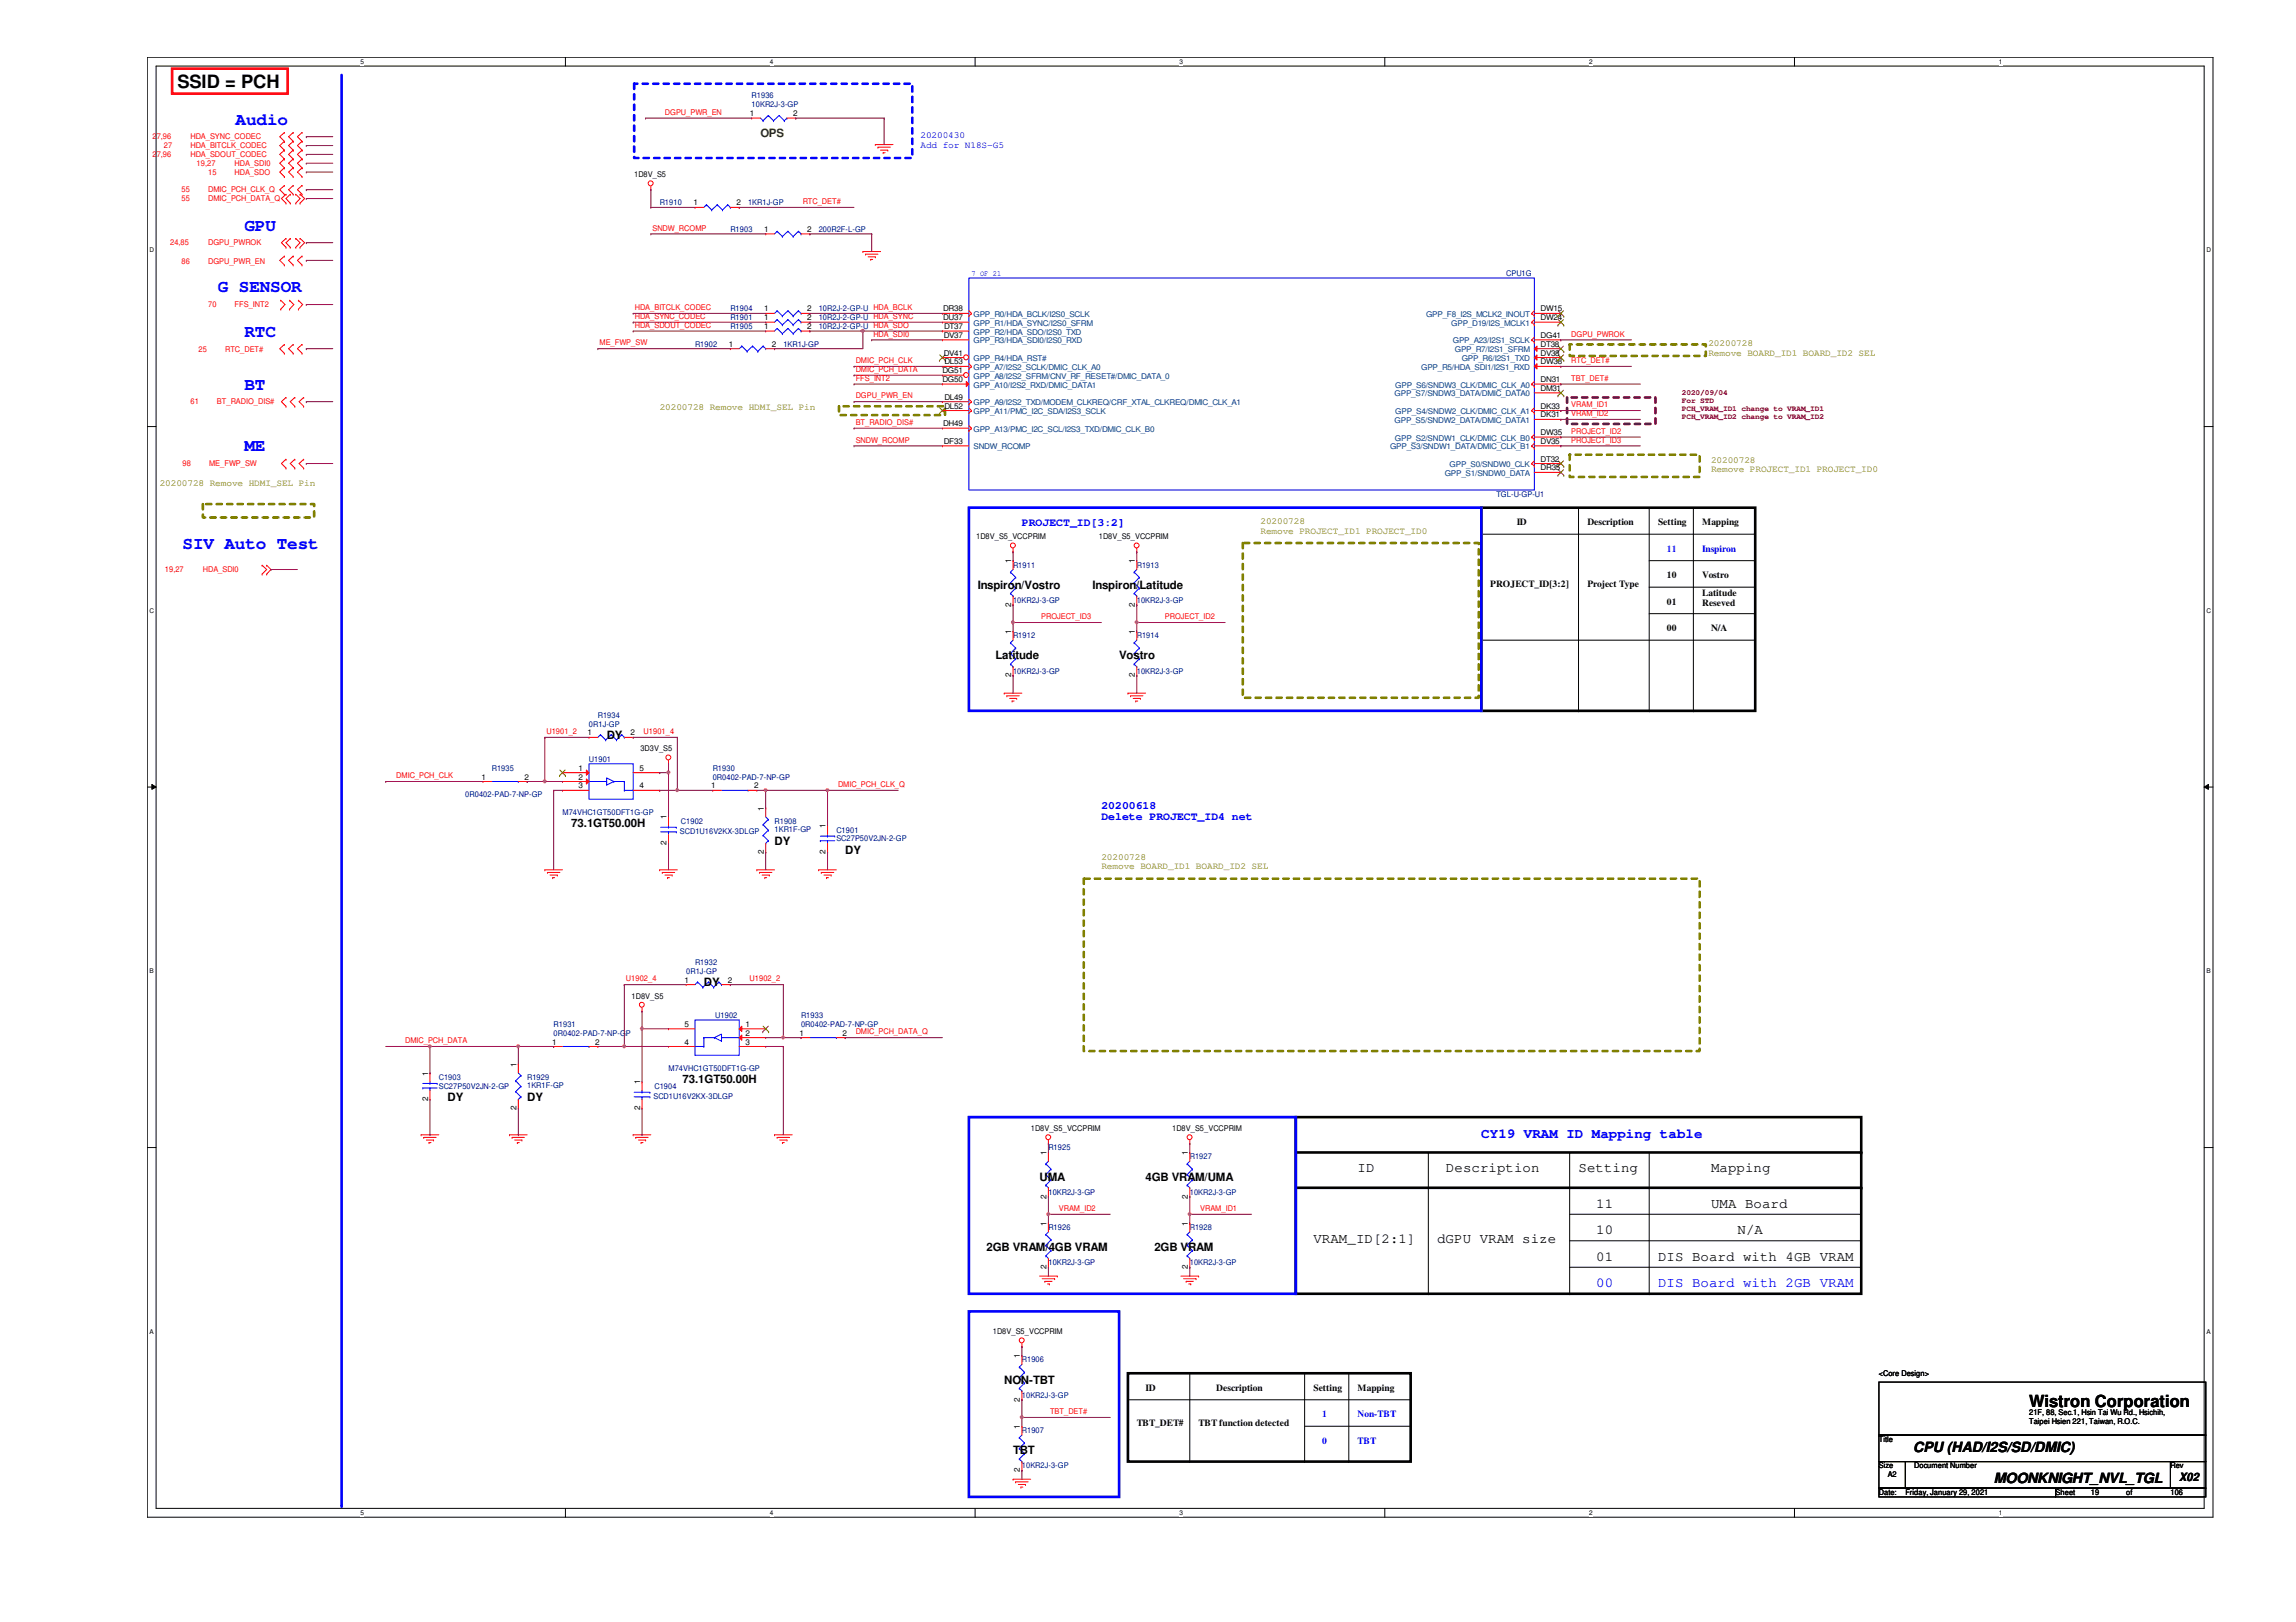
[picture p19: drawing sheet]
<svg xmlns="http://www.w3.org/2000/svg" width="297mm" height="210mm" viewBox="0 0 297 210" stroke-linecap="round" stroke-linejoin="round" font-family="sans-serif">
<defs><g id="words">
<text font-size="2.4" x="22.9" y="11.4">SSID = PCH</text>
<g font-size="2.3" fill="#00f">
<text x="30.5" y="16.1">Audio</text>
<text x="31.6" y="29.8">GPU</text>
<text x="28.2" y="37.8">G SENSOR</text>
<text x="31.6" y="43.6">RTC</text>
<text x="31.6" y="50.4">BT</text>
<text x="31.6" y="58.4">ME</text>
<text x="23.6" y="71">SIV Auto Test</text>
</g>
<text font-size="2.2" x="262.5" y="182">Wistron Corporation</text>
<g font-size="1.8" fill="#00f">
<text x="191.6" y="147.2">CY19 VRAM ID Mapping table</text>
<text x="206.5" y="166.6">00</text>
<text x="214.5" y="166.6">DIS Board with 2GB VRAM</text>
</g>
<g font-size="1.8">
<text x="175.6" y="151.7">ID</text>
<text x="187.1" y="151.7">Description</text>
<text x="204.2" y="151.7">Setting</text>
<text x="221.4" y="151.7">Mapping</text>
<text x="169.9" y="160.9">VRAM_ID[2:1]</text>
<text x="185.9" y="160.9">dGPU VRAM size</text>
<text x="206.5" y="156.3">11</text>
<text x="206.5" y="159.7">10</text>
<text x="221.4" y="156.3">UMA Board</text>
<text x="224.8" y="159.7">N/A</text>
<text x="206.5" y="163.2">01</text>
<text x="214.5" y="163.2">DIS Board with 4GB VRAM</text>
<text x="247.5" y="188">CPU (HAD/I2S/SD/DMIC)</text>
<text x="257.9" y="191.9">MOONKNIGHT_NVL_TGL</text>
</g>
<text font-size="1.5" fill="#008000" x="98.4" y="17.8">OPS</text>
<g font-size="1.5" fill="#00f">
<text x="132.2" y="68.1">PROJECT_ID[3:2]</text>
<text x="142.5" y="104.6">20200618</text>
<text x="142.5" y="106.1">Delete PROJECT_ID4 net</text>
</g>
<g font-size="1.5">
<text x="126.5" y="76.2">Inspiron/Vostro</text>
<text x="141.4" y="76.2">Inspiron/Latitude</text>
<text x="128.8" y="85.3">Latitude</text>
<text x="144.8" y="85.3">Vostro</text>
<text x="78.5" y="95.6">DY</text>
<text x="73.9" y="107.1">73.1GT50.00H</text>
<text x="100.2" y="109.3">DY</text>
<text x="109.3" y="110.5">DY</text>
<text x="91.1" y="127.6">DY</text>
<text x="57.9" y="142.5">DY</text>
<text x="68.2" y="142.5">DY</text>
<text x="88.3" y="140.2">73.1GT50.00H</text>
<text x="134.5" y="152.8">UMA</text>
<text x="148.2" y="152.8">4GB VRAM/UMA</text>
<text x="127.6" y="161.9">2GB VRAM/4GB VRAM</text>
<text x="149.4" y="161.9">2GB VRAM</text>
<text x="129.9" y="179.1">NON-TBT</text>
<text x="131.1" y="188.2">TBT</text>
<text x="281.9" y="191.6">X02</text>
</g>
<g font-size="1.2" fill="#00f">
<text x="119.1" y="17.9">20200430</text>
<text x="119.1" y="19.1">Add for N18S-G5</text>
<text x="215.6" y="71.4">11</text>
<text x="220.2" y="71.4">Inspiron</text>
<text x="171.1" y="183.4">1</text>
<text x="175.6" y="183.4">Non-TBT</text>
<text x="171.1" y="186.8">0</text>
<text x="175.6" y="186.8">TBT</text>
</g>
<g font-size="1.2" fill="#808000">
<text x="221" y="44.8">20200728</text>
<text x="221" y="46">Remove BOARD_ID1 BOARD_ID2 SEL</text>
<text x="85.3" y="53">20200728 Remove HDMI_SEL Pin</text>
<text x="221.4" y="59.9">20200728</text>
<text x="20.7" y="62.9">20200728 Remove HDMI_SEL Pin</text>
<text x="221.4" y="61.1">Remove PROJECT_ID1 PROJECT_ID0</text>
<text x="163.1" y="67.9">20200728</text>
<text x="163.1" y="69.1">Remove PROJECT_ID1 PROJECT_ID0</text>
<text x="142.5" y="111.3">20200728</text>
<text x="142.5" y="112.5">Remove BOARD_ID1 BOARD_ID2 SEL</text>
</g>
<g font-size="1.2">
<text x="196.2" y="67.9">ID</text>
<text x="205.4" y="67.9">Description</text>
<text x="214.5" y="67.9">Setting</text>
<text x="220.2" y="67.9">Mapping</text>
<text x="192.8" y="75.9">PROJECT_ID[3:2]</text>
<text x="205.4" y="75.9">Project Type</text>
<text x="215.6" y="74.8">10</text>
<text x="220.2" y="74.8">Vostro</text>
<text x="220.2" y="77.1">Latitude</text>
<text x="215.6" y="78.2">01</text>
<text x="215.6" y="81.7">00</text>
<text x="220.2" y="78.4">Reseved</text>
<text x="221.4" y="81.7">N/A</text>
<text x="148.2" y="180">ID</text>
<text x="157.4" y="180">Description</text>
<text x="169.9" y="180">Setting</text>
<text x="175.6" y="180">Mapping</text>
<text x="147.1" y="184.5">TBT_DET#</text>
<text x="155.1" y="184.5">TBT function detected</text>
</g>
<g font-size="1" fill="#f00">
<text x="86" y="14.9">DGPU_PWR_EN</text>
<text x="19.7" y="18">27,96</text>
<text x="19.7" y="20.3">27,96</text>
<text x="21.2" y="19.2">27</text>
<text x="24.6" y="18">HDA_SYNC_CODEC</text>
<text x="24.6" y="19.2">HDA_BITCLK_CODEC</text>
<text x="24.6" y="20.3">HDA_SDOUT_CODEC</text>
<text x="25.4" y="21.5">19,27</text>
<text x="26.9" y="22.6">15</text>
<text x="30.4" y="21.5">HDA_SDI0</text>
<text x="30.4" y="22.6">HDA_SDO</text>
<text x="23.5" y="24.9">55</text>
<text x="23.5" y="26">55</text>
<text x="26.9" y="24.9">DMIC_PCH_CLK_Q</text>
<text x="26.9" y="26">DMIC_PCH_DATA_Q</text>
<text x="84.4" y="29.8">SNDW_RCOMP</text>
<text x="103.8" y="26.4">RTC_DET#</text>
<text x="22" y="31.7">24,85</text>
<text x="23.5" y="34.1">86</text>
<text x="26.9" y="31.7">DGPU_PWROK</text>
<text x="26.9" y="34.1">DGPU_PWR_EN</text>
<text x="26.9" y="39.8">70</text>
<text x="30.4" y="39.8">FFS_INT2</text>
<text x="82.1" y="41.3">HDA_SYNC_CODEC</text>
<text x="82.1" y="40.1">HDA_BITCLK_CODEC</text>
<text x="25.7" y="45.6">25</text>
<text x="29.1" y="45.6">RTC_DET#</text>
<text x="77.6" y="44.7">ME_FWP_SW</text>
<text x="82.1" y="42.4">HDA_SDOUT_CODEC</text>
<text x="110.7" y="47">DMIC_PCH_CLK</text>
<text x="113" y="43.6">HDA_SDI0</text>
<text x="203.3" y="43.6">DGPU_PWROK</text>
<text x="203.3" y="47">RTC_DET#</text>
<text x="24.6" y="52.3">61</text>
<text x="28.1" y="52.3">BT_RADIO_DIS#</text>
<text x="110.7" y="48.1">DMIC_PCH_DATA</text>
<text x="110.7" y="51.6">DGPU_PWR_EN</text>
<text x="110.7" y="49.3">FFS_INT2</text>
<text x="203.3" y="52.7">VRAM_ID1</text>
<text x="203.3" y="53.8">VRAM_ID2</text>
<text x="203.3" y="49.3">TBT_DET#</text>
<text x="110.7" y="57.3">SNDW_RCOMP</text>
<text x="110.7" y="55">BT_RADIO_DIS#</text>
<text x="203.3" y="56.1">PROJECT_ID2</text>
<text x="203.3" y="57.3">PROJECT_ID3</text>
<text x="23.6" y="60.3">98</text>
<text x="27.1" y="60.3">ME_FWP_SW</text>
<text x="21.3" y="74">19,27</text>
<text x="26.2" y="74">HDA_SDI0</text>
<text x="134.7" y="80.1">PROJECT_ID3</text>
<text x="150.7" y="80.1">PROJECT_ID2</text>
<text x="70.7" y="95">U1901_2</text>
<text x="83.3" y="95">U1901_4</text>
<text x="51.3" y="100.7">DMIC_PCH_CLK</text>
<text x="108.4" y="101.9">DMIC_PCH_CLK_Q</text>
<text x="81" y="127">U1902_4</text>
<text x="97" y="127">U1902_2</text>
<text x="52.4" y="135">DMIC_PCH_DATA</text>
<text x="110.7" y="133.9">DMIC_PCH_DATA_Q</text>
<text x="137" y="156.7">VRAM_ID2</text>
<text x="155.3" y="156.7">VRAM_ID1</text>
<text x="135.8" y="183">TBT_DET#</text>
</g>
<g font-size="1">
<text x="97" y="15">1</text>
<text x="102.6" y="15">2</text>
<text x="82" y="22.9">1D8V_S5</text>
<text x="89.7" y="26.6">1</text>
<text x="95.3" y="26.6">2</text>
<text x="98.8" y="30">1</text>
<text x="104.4" y="30">2</text>
<text x="98.8" y="40.3">1</text>
<text x="98.8" y="41.4">1</text>
<text x="104.4" y="40.3">2</text>
<text x="104.4" y="41.4">2</text>
<text x="122" y="41.4">DU37</text>
<text x="122" y="40.3">DR38</text>
<text x="199.3" y="41.4">DW24</text>
<text x="199.3" y="40.3">DW15</text>
<text x="94.3" y="44.9">1</text>
<text x="98.8" y="42.6">1</text>
<text x="99.9" y="44.9">2</text>
<text x="104.4" y="42.6">2</text>
<text x="122.1" y="46">DV41</text>
<text x="122.1" y="43.7">DV37</text>
<text x="122.1" y="42.6">DT37</text>
<text x="122.2" y="47.2">DL53</text>
<text x="199.3" y="43.7">DG41</text>
<text x="199.3" y="47.2">DW38</text>
<text x="199.3" y="44.9">DT38</text>
<text x="199.3" y="46">DV38</text>
<text x="121.9" y="49.4">DG50</text>
<text x="121.9" y="48.3">DG51</text>
<text x="122.2" y="52.9">DL52</text>
<text x="122.2" y="51.7">DL49</text>
<text x="199.3" y="52.9">DK33</text>
<text x="199.3" y="50.6">DM31</text>
<text x="199.3" y="49.4">DN31</text>
<text x="122" y="55.2">DH49</text>
<text x="122.1" y="57.4">DF33</text>
<text x="199.3" y="54">DK31</text>
<text x="199.3" y="56.3">DW35</text>
<text x="199.3" y="59.7">DT32</text>
<text x="199.3" y="57.4">DV35</text>
<text x="199.3" y="60.9">DR35</text>
<text x="126.3" y="69.8">1D8V_S5_VCCPRIM</text>
<text x="142.2" y="69.8">1D8V_S5_VCCPRIM</text>
<text x="130.8" y="72.9" transform="rotate(-90 130.8 72.9)">1</text>
<text x="146.8" y="72.9" transform="rotate(-90 146.8 72.9)">1</text>
<text x="130.8" y="82" transform="rotate(-90 130.8 82)">1</text>
<text x="130.8" y="78.5" transform="rotate(-90 130.8 78.5)">2</text>
<text x="146.8" y="82" transform="rotate(-90 146.8 82)">1</text>
<text x="146.8" y="78.5" transform="rotate(-90 146.8 78.5)">2</text>
<text x="130.8" y="87.7" transform="rotate(-90 130.8 87.7)">2</text>
<text x="146.8" y="87.7" transform="rotate(-90 146.8 87.7)">2</text>
<text x="76" y="95.2">1</text>
<text x="81.6" y="95.2">2</text>
<text x="62.3" y="100.9">1</text>
<text x="67.9" y="100.9">2</text>
<text x="74.8" y="99.7">1</text>
<text x="74.8" y="100.9">2</text>
<text x="82.7" y="99.7">5</text>
<text x="82.8" y="97.2">3D3V_S5</text>
<text x="74.8" y="102">3</text>
<text x="82.7" y="102">4</text>
<text x="86.2" y="106" transform="rotate(-90 86.2 106)">1</text>
<text x="92" y="102">1</text>
<text x="97.6" y="102">2</text>
<text x="98.8" y="104.9" transform="rotate(-90 98.8 104.9)">1</text>
<text x="106.8" y="107.2" transform="rotate(-90 106.8 107.2)">1</text>
<text x="86.2" y="109.4" transform="rotate(-90 86.2 109.4)">2</text>
<text x="98.8" y="110.5" transform="rotate(-90 98.8 110.5)">2</text>
<text x="106.8" y="110.5" transform="rotate(-90 106.8 110.5)">2</text>
<text x="81.7" y="129.2">1D8V_S5</text>
<text x="88.6" y="127.2">1</text>
<text x="94.1" y="127.2">2</text>
<text x="71.4" y="135.2">1</text>
<text x="77" y="135.2">2</text>
<text x="88.6" y="132.9">5</text>
<text x="88.6" y="135.2">4</text>
<text x="96.4" y="132.9">1</text>
<text x="96.4" y="134">2</text>
<text x="96.4" y="135.2">3</text>
<text x="103.4" y="134">1</text>
<text x="109" y="134">2</text>
<text x="55.4" y="142.5" transform="rotate(-90 55.4 142.5)">2</text>
<text x="55.4" y="139.2" transform="rotate(-90 55.4 139.2)">1</text>
<text x="66.8" y="143.7" transform="rotate(-90 66.8 143.7)">2</text>
<text x="66.8" y="138" transform="rotate(-90 66.8 138)">1</text>
<text x="82.8" y="143.7" transform="rotate(-90 82.8 143.7)">2</text>
<text x="82.8" y="140.3" transform="rotate(-90 82.8 140.3)">1</text>
<text x="133.3" y="146.4">1D8V_S5_VCCPRIM</text>
<text x="135.4" y="149.5" transform="rotate(-90 135.4 149.5)">1</text>
<text x="151.6" y="146.4">1D8V_S5_VCCPRIM</text>
<text x="153.7" y="149.5" transform="rotate(-90 153.7 149.5)">1</text>
<text x="135.4" y="155.1" transform="rotate(-90 135.4 155.1)">2</text>
<text x="153.7" y="155.1" transform="rotate(-90 153.7 155.1)">2</text>
<text x="135.4" y="158.6" transform="rotate(-90 135.4 158.6)">1</text>
<text x="153.7" y="158.6" transform="rotate(-90 153.7 158.6)">1</text>
<text x="135.4" y="164.3" transform="rotate(-90 135.4 164.3)">2</text>
<text x="153.7" y="164.3" transform="rotate(-90 153.7 164.3)">2</text>
<text x="128.4" y="172.7">1D8V_S5_VCCPRIM</text>
<text x="132" y="175.8" transform="rotate(-90 132 175.8)">1</text>
<text x="243.1" y="178.1">&lt;Core Design&gt;</text>
<text x="132" y="184.9" transform="rotate(-90 132 184.9)">1</text>
<text x="132" y="181.4" transform="rotate(-90 132 181.4)">2</text>
<text x="262.5" y="183.2">21F, 88, Sec.1, Hsin Tai Wu Rd., Hsichih,</text>
<text x="262.5" y="184.2">Taipei Hsien 221, Taiwan, R.O.C.</text>
<text x="132" y="190.5" transform="rotate(-90 132 190.5)">2</text>
<text x="243.1" y="186.6">Title</text>
<text x="243.1" y="190">Size</text>
<text x="244.2" y="191.2">A2</text>
<text x="247.6" y="190">Document Number</text>
<text x="280.8" y="190">Rev</text>
<text x="243.1" y="193.5">Date:</text>
<text x="246.5" y="193.5">Friday, January 29, 2021</text>
<text x="265.9" y="193.5">Sheet</text>
<text x="270.5" y="193.5">19</text>
<text x="275.1" y="193.5">of</text>
<text x="280.8" y="193.5">106</text>
</g>
<g font-size="1" fill="#000080">
<text x="97.2" y="12.7">R1936</text>
<text x="97.2" y="13.9">10KR2J-3-GP</text>
<text x="85.3" y="26.6">R1910</text>
<text x="96.8" y="26.6">1KR1J-GP</text>
<text x="94.5" y="30">R1903</text>
<text x="105.9" y="30">200R2F-L-GP</text>
<text x="194.9" y="35.7">CPU1G</text>
<text x="94.5" y="40.3">R1904</text>
<text x="94.5" y="41.4">R1901</text>
<text x="105.9" y="40.3">10R2J-2-GP-U HDA_BCLK</text>
<text x="105.9" y="41.4">10R2J-2-GP-U HDA_SYNC</text>
<text x="89.9" y="44.9">R1902</text>
<text x="94.5" y="42.6">R1905</text>
<text x="101.3" y="44.9">1KR1J-GP</text>
<text x="105.9" y="42.6">10R2J-2-GP-U HDA_SDO</text>
<text x="193.6" y="64.3">TGL-U-GP-U1</text>
<text x="131.1" y="73.4">R1911</text>
<text x="147.1" y="73.4">R1913</text>
<text x="131.1" y="82.6">R1912</text>
<text x="131.1" y="78">10KR2J-3-GP</text>
<text x="147.1" y="82.6">R1914</text>
<text x="147.1" y="78">10KR2J-3-GP</text>
<text x="131.1" y="87.2">10KR2J-3-GP</text>
<text x="147.1" y="87.2">10KR2J-3-GP</text>
<text x="76.2" y="94">0R1J-GP</text>
<text x="77.3" y="92.9">R1934</text>
<text x="63.6" y="99.7">R1935</text>
<text x="76.2" y="98.6">U1901</text>
<text x="92.2" y="99.7">R1930</text>
<text x="92.2" y="100.9">0R0402-PAD-7-NP-GP</text>
<text x="60.2" y="103.2">0R0402-PAD-7-NP-GP</text>
<text x="72.8" y="105.5">M74VHC1GT50DFT1G-GP</text>
<text x="88" y="107.9">SCD1U16V2KX-3DLGP</text>
<text x="88.1" y="106.6">C1902</text>
<text x="100.2" y="106.6">R1908</text>
<text x="100.2" y="107.6">1KR1F-GP</text>
<text x="108.2" y="107.7">C1901</text>
<text x="108.2" y="108.9">SC27P50V2JN-2-GP</text>
<text x="89.9" y="124.9">R1932</text>
<text x="88.8" y="126">0R1J-GP</text>
<text x="92.5" y="131.7">U1902</text>
<text x="103.6" y="131.7">R1933</text>
<text x="71.6" y="132.9">R1931</text>
<text x="71.6" y="134">0R0402-PAD-7-NP-GP</text>
<text x="103.6" y="132.9">0R0402-PAD-7-NP-GP</text>
<text x="56.8" y="139.7">C1903</text>
<text x="56.8" y="140.9">SC27P50V2JN-2-GP</text>
<text x="68.2" y="139.7">R1929</text>
<text x="68.2" y="140.8">1KR1F-GP</text>
<text x="84.5" y="142.2">SCD1U16V2KX-3DLGP</text>
<text x="84.7" y="140.9">C1904</text>
<text x="86.5" y="138.6">M74VHC1GT50DFT1G-GP</text>
<text x="135.6" y="148.9">R1925</text>
<text x="135.6" y="154.6">10KR2J-3-GP</text>
<text x="153.9" y="150">R1927</text>
<text x="153.9" y="154.6">10KR2J-3-GP</text>
<text x="135.6" y="159.2">R1926</text>
<text x="153.9" y="159.2">R1928</text>
<text x="135.6" y="163.7">10KR2J-3-GP</text>
<text x="153.9" y="163.7">10KR2J-3-GP</text>
<text x="132.2" y="176.3">R1906</text>
<text x="132.2" y="185.5">R1907</text>
<text x="132.2" y="180.9">10KR2J-3-GP</text>
<text x="132.2" y="190">10KR2J-3-GP</text>
</g>
<text font-size="1" fill="#00f" x="125.7" y="35.7">7 OF 21</text>
<g font-size="1" fill="#004080">
<text x="125.9" y="41">GPP_R0/HDA_BCLK/I2S0_SCLK</text>
<text x="184.5" y="41">GPP_F8_I2S_MCLK2_INOUT</text>
<text x="125.9" y="42.2">GPP_R1/HDA_SYNC/I2S0_SFRM</text>
<text x="125.9" y="46.7">GPP_R4/HDA_RST#</text>
<text x="125.9" y="44.4">GPP_R3/HDA_SDI0/I2S0_RXD</text>
<text x="125.9" y="47.9">GPP_A7/I2S2_SCLK/DMIC_CLK_A0</text>
<text x="125.9" y="43.3">GPP_R2/HDA_SDO/I2S0_TXD</text>
<text x="183.9" y="47.9">GPP_R5/HDA_SDI1/I2S1_RXD</text>
<text x="187.7" y="42.2">GPP_D19/I2S_MCLK1</text>
<text x="188" y="44.4">GPP_A23/I2S1_SCLK</text>
<text x="188.2" y="45.6">GPP_R7/I2S1_SFRM</text>
<text x="189.1" y="46.7">GPP_R6/I2S1_TXD</text>
<text x="125.9" y="50.2">GPP_A10/I2S2_RXD/DMIC_DATA1</text>
<text x="125.9" y="53.6">GPP_A11/PMC_I2C_SDA/I2S3_SCLK</text>
<text x="125.9" y="49">GPP_A8/I2S2_SFRM/CNV_RF_RESET#/DMIC_DATA_0</text>
<text x="125.9" y="52.5">GPP_A9/I2S2_TXD/MODEM_CLKREQ/CRF_XTAL_CLKREQ/DMIC_CLK_A1</text>
<text x="180.4" y="51.3">GPP_S7/SNDW3_DATA/DMIC_DATA0</text>
<text x="180.5" y="53.6">GPP_S4/SNDW2_CLK/DMIC_CLK_A1</text>
<text x="180.5" y="50.2">GPP_S6/SNDW3_CLK/DMIC_CLK_A0</text>
<text x="125.9" y="58.2">SNDW_RCOMP</text>
<text x="125.9" y="55.9">GPP_A13/PMC_I2C_SCL/I2S3_TXD/DMIC_CLK_B0</text>
<text x="179.8" y="58.2">GPP_S3/SNDW1_DATA/DMIC_CLK_B1</text>
<text x="180.4" y="54.7">GPP_S5/SNDW2_DATA/DMIC_DATA1</text>
<text x="180.5" y="57">GPP_S2/SNDW1_CLK/DMIC_CLK_B0</text>
<text x="186.9" y="61.6">GPP_S1/SNDW0_DATA</text>
<text x="187.5" y="60.5">GPP_S0/SNDW0_CLK</text>
</g>
<g font-size="1" fill="#800000">
<text x="217.6" y="51.1">2020/09/04</text>
<text x="217.6" y="52.2">For STD</text>
<text x="217.6" y="53.2">PCH_VRAM_ID1 change to VRAM_ID1</text>
<text x="217.6" y="54.2">PCH_VRAM_ID2 change to VRAM_ID2</text>
</g>
<g font-size=".8">
<text x="46.7" y="8.3">5</text>
<text x="99.6" y="8.3">4</text>
<text x="152.6" y="8.3">3</text>
<text x="205.6" y="8.3">2</text>
<text x="258.6" y="8.3">1</text>
<text x="19.3" y="32.6">D</text>
<text x="285.5" y="32.6">D</text>
<text x="19.3" y="79.3">C</text>
<text x="285.5" y="79.3">C</text>
<text x="19.3" y="125.9">B</text>
<text x="285.5" y="125.9">B</text>
<text x="19.3" y="172.6">A</text>
<text x="285.5" y="172.6">A</text>
<text x="46.7" y="196.1">5</text>
<text x="99.6" y="196.1">4</text>
<text x="152.6" y="196.1">3</text>
<text x="205.6" y="196.1">2</text>
<text x="258.6" y="196.1">1</text>
</g>
</g></defs>
<path d="M19.1 7.4h267.2v188.9h-267.2zM20.2 8.6h265v186.6h-265z" fill="none" stroke="#000" stroke-width=".13"/>
<g fill="#fff">
<path d="M46.7 7.5h.4v1h-.4z"/>
<path d="M46.7 195.3h.4v1h-.4z"/>
</g>
<path d="M73.2 7.4v1.2M73.2 195.2v1.1" fill="none" stroke="#000" stroke-width=".13"/>
<g fill="#fff">
<path d="M99.6 7.5h.5v1h-.5z"/>
<path d="M99.6 195.3h.5v1h-.5z"/>
</g>
<path d="M126.2 7.4v1.2M126.2 195.2v1.1" fill="none" stroke="#000" stroke-width=".13"/>
<g fill="#fff">
<path d="M152.6 7.5h.5v1h-.5z"/>
<path d="M152.6 195.3h.5v1h-.5z"/>
</g>
<path d="M179.2 7.4v1.2M179.2 195.2v1.1" fill="none" stroke="#000" stroke-width=".13"/>
<g fill="#fff">
<path d="M205.6 7.5h.5v1h-.5z"/>
<path d="M205.6 195.3h.5v1h-.5z"/>
</g>
<path d="M232.2 7.4v1.2M232.2 195.2v1.1" fill="none" stroke="#000" stroke-width=".13"/>
<g fill="#fff">
<path d="M258.6 7.5h.5v1h-.5z"/>
<path d="M258.6 195.3h.5v1h-.5z"/>
<path d="M19.3 31.9h.6v.9h-.6z"/>
<path d="M285.5 31.9h.5v.9h-.5z"/>
<path d="M19.3 78.5h.6v1h-.6z"/>
<path d="M285.5 78.5h.5v1h-.5z"/>
</g>
<path d="M19.1 55.2h1.1M285.2 55.2h1.1" fill="none" stroke="#000" stroke-width=".13"/>
<g fill="#fff">
<path d="M19.3 125.2h.6v.9h-.6z"/>
<path d="M285.5 125.2h.5v.9h-.5z"/>
</g>
<path d="M19.1 101.9h1.1M19.6 101.5l.6 .4-.6 .2zM285.2 101.9l.5-.4v.6zM285.2 101.9h1.1" fill="none" stroke="#000" stroke-width=".13"/>
<path d="M19.6 101.5l.6 .4-.6 .2zM285.2 101.9l.5-.4v.6z" fill="#000"/>
<g fill="#fff">
<path d="M19.3 171.8h.6v1h-.6z"/>
<path d="M285.5 171.8h.5v1h-.5z"/>
</g>
<path d="M19.1 148.5h1.1M285.2 148.5h1.1" fill="none" stroke="#000" stroke-width=".13"/>
<path d="M44.2 9.7v185.2" fill="none" stroke="#00f" stroke-width=".34"/>
<circle cx="44.2" cy="194.9" r=".17" fill="#00f"/>
<g fill="none" stroke="#000" stroke-width=".13">
<path d="M191.6 69.1h35.5M204.2 65.7v26.3M213.4 65.7v26.3M213.4 72.6h13.7M213.4 76h13.7M213.4 79.4h13.7M219.1 65.7v26.3M227.1 69.1h.1M227.1 72.6h.1M227.1 76h.1M227.1 79.4h.1M191.6 82.8h35.5"/>
<path d="M204.2 92h.1M213.4 92h.1M219.1 92h.1M227.1 82.8h.1M184.8 149.1v18.3M203.1 157.1h37.7M203.1 149.1v18.3M213.4 149.1v18.3M240.8 157.1h.1M153.9 177.7v11.4M168.8 177.7v11.4M174.5 177.7v11.4"/>
<path d="M184.8 167.4h.1M203.1 167.4h.1M203.1 164h37.7M203.1 160.6h37.7M213.4 167.4h.1M240.8 164h.1M240.8 160.6h.1M243.1 178.9h42.3v6.8h-42.3zM145.9 181.1h36.6M153.9 189.1h.1M168.8 189.1h.1M168.8 184.6h13.7"/>
<path d="M174.5 189.1h.1M182.5 181.1h.1M182.5 184.6h.1M243.1 185.7h42.3v3.4h-42.3zM243.1 189.1h3.4v3.5h-3.4zM243.1 192.6h22.8v1.1h-22.8zM246.5 189.1h34.3v3.5h-34.3zM265.9 192.6h19.5v1.1h-19.5zM280.8 189.1h4.6v3.5h-4.6z"/>
</g>
<path d="M191.6 65.7h35.5v26.3h-35.5zM167.6 144.6h73.2v22.8h-73.2zM167.6 153.7h73.2M167.6 149.1h73.2M145.9 177.7h36.6v11.4h-36.6z" fill="none" stroke="#000" stroke-width=".34"/>
<path d="M125.3 65.7h66.3v26.3h-66.3zM125.3 144.6h42.3v22.8h-42.3zM125.3 169.7h19.5v24h-19.5z" fill="none" stroke="#00f" stroke-width=".34"/>
<g fill="#000">
<circle cx="240.8" cy="149.1" r=".17"/>
<circle cx="240.8" cy="153.7" r=".17"/>
</g>
<path d="M22.3 8.9h14.9v3.2h-14.9z" fill="none" stroke="#f00" stroke-width=".34"/>
<path d="M82 10.8h36v9.6h-36z" fill="none" stroke="#00f" stroke-width=".34" stroke-dasharray=".7 .7"/>
<path d="M108.5 52.6h13.8v1.1h-13.8zM203.1 58.8h16.8v2.9h-16.8zM203.1 44.6h17.6v1.5h-17.6zM26.2 65.2h14.4v1.8h-14.4zM160.8 70.3h30.5v20h-30.5zM140.2 113.7h79.7v22.3h-79.7z" fill="none" stroke="#808000" stroke-width=".34" stroke-dasharray=".7 .7"/>
<path d="M202.7 51.4h11.5v3.5h-11.5z" fill="none" stroke="#800000" stroke-width=".34" stroke-dasharray=".7 .7"/>
<g fill="none" stroke="#f00" stroke-width=".13">
<path d="M36.8 18.3h.1M36.8 17.1h.1M36.8 19.4h.1M36.8 17.1l-.6 .6 .6 .6M36.8 18.3l-.6 .5 .6 .6M36.8 19.4l-.6 .6 .6 .6M37.9 17.1h.1M37.9 18.3h.1M37.9 19.4h.1M37.9 17.1l-.6 .6 .6 .6M37.9 18.3l-.6 .5 .6 .6M37.9 19.4l-.6 .6 .6 .6"/>
<path d="M39.1 18.3h.1M39.1 17.1h.1M39.1 19.4h.1M39.1 18.3l-.6 .5 .6 .6M39.1 17.1l-.6 .6 .6 .6M39.1 19.4l-.6 .6 .6 .6M113.2 18.7h.1M113.2 18.7h2.3M113.6 19h.1M113.6 19h1.6M113.9 19.4h1M114.3 19.8h.1"/>
<path d="M114.3 19.8h.2M114.9 19.4h.1M36.3 38.9h.1M36.3 38.9l.6 .5-.6 .6M36.8 20.6h.1M36.8 21.7h.1M36.8 22.9h.1M36.8 25.1h.1M36.8 24h.1M36.8 34.3h.1M36.8 33.1h.1M36.8 20.6l-.6 .5 .6 .6"/>
<path d="M36.8 21.7l-.6 .6 .6 .6M36.8 24l-.6 .6 .6 .5M36.8 33.1l-.6 .6 .6 .6M37 32h.1M37 30.9h.1M37 26.3h.1M37 25.1h.1M37 30.9l-.6 .5 .6 .6M37 25.1l-.6 .6 .6 .6M37.5 38.9h.1M37.5 38.9l.5 .5-.5 .6M37.5 30.9h.1"/>
<path d="M37.5 32h.1M37.5 25.1h.1M37.5 26.3h.1M37.5 30.9l-.5 .5 .5 .6M37.5 25.1l-.5 .6 .5 .6M37.9 20.6h.1M37.9 21.7h.1M37.9 22.9h.1M37.9 24h.1M37.9 25.1h.1M37.9 33.1h.1M37.9 34.3h.1"/>
<path d="M37.9 20.6l-.6 .5 .6 .6M37.9 21.7l-.6 .6 .6 .6M37.9 24l-.6 .6 .6 .5M37.9 33.1l-.6 .6 .6 .6M38.3 32h.1M38.3 30.9h.1M38.3 26.3h.1M38.3 25.1h.1M38.3 30.9l.5 .5-.5 .6M38.3 25.1l.5 .6-.5 .6M38.6 38.9h.1M38.6 38.9l.6 .5-.6 .6"/>
<path d="M38.8 32h.1M38.8 30.9h.1M38.8 26.3h.1M38.8 25.1h.1M38.8 30.9l.6 .5-.6 .6M38.8 25.1l.6 .6-.6 .6M39.1 20.6h.1M39.1 21.7h.1M39.1 22.9h.1M39.1 25.1h.1M39.1 24h.1M39.1 34.3h.1"/>
<path d="M39.1 33.1h.1M39.1 20.6l-.6 .5 .6 .6M39.1 21.7l-.6 .6 .6 .6M39.1 24l-.6 .6 .6 .5M39.1 33.1l-.6 .6 .6 .6M84.2 24.6h.1M84.2 24.1v.5M111.6 32.6h.1M111.6 32.6h2.3M112 32.9h.1M112 32.9h1.6M112.3 33.2h.9"/>
<path d="M112.6 33.6h.1M112.6 33.6h.3M113.2 33.2h.1M36.3 40h.1M36.8 45.7h.1M36.8 44.6h.1M36.8 44.6l-.6 .5 .6 .6M37 52.6h.1M37 51.4h.1M37 59.4h.1M37 51.4l-.6 .6 .6 .6M37 59.4l-.6 .6 .6 .6"/>
<path d="M37.5 40h.1M37.9 44.6h.1M37.9 45.7h.1M37.9 44.6l-.6 .5 .6 .6M38.1 51.4h.1M38.1 52.6h.1M38.1 59.4h.1M38.1 51.4l-.6 .6 .6 .6M38.1 59.4l-.6 .6 .6 .6M38.6 40h.1M39.1 45.7h.1M39.1 44.6h.1"/>
<path d="M39.1 44.6l-.6 .5 .6 .6M39.3 52.6h.1M39.3 51.4h.1M39.3 59.4h.1M39.3 51.4l-.6 .6 .6 .6M39.3 59.4l-.6 .6 .6 .6M33.9 74.3h.1M33.9 73.2h.1M33.9 73.2l.6 .5-.6 .6M34.5 73.2h.1M34.5 74.3h.1M34.5 73.2l.6 .5-.6 .6"/>
<path d="M37 60.6h.1M38.1 60.6h.1M39.3 60.6h.1M131.1 71.4h.1M131.1 71v.4M147.1 71.4h.1M147.1 71v.4M86.5 98.8h.1M86.5 98.4v.4M129.9 89.7h.1M129.9 89.7h2.3M130.3 90h.1"/>
<path d="M130.3 90h1.6M130.6 90.4h.9M130.9 90.7h.1M130.9 90.7h.3M131.5 90.4h.1M145.9 89.7h.1M145.9 89.7h2.3M146.3 90h.1M146.3 90h1.6M146.6 90.4h.9M146.9 90.7h.1M146.9 90.7h.3"/>
<path d="M147.5 90.4h.1M70.5 112.6h.1M70.5 112.6h2.3M70.8 112.9h.1M70.8 112.9h1.6M71.2 113.2h.9M71.5 113.6h.1M71.5 113.6h.3M72.1 113.2h.1M85.3 112.6h.1M85.3 112.6h2.3M85.7 112.9h.1"/>
<path d="M85.7 112.9h1.6M86 113.2h1M86.4 113.6h.1M86.4 113.6h.2M87 113.2h.1M97.9 112.6h.1M97.9 112.6h2.3M98.3 112.9h.1M98.3 112.9h1.6M98.6 113.2h.9M98.9 113.6h.1M98.9 113.6h.3"/>
<path d="M99.5 113.2h.1M105.9 112.6h.1M105.9 112.6h2.3M106.3 112.9h.1M106.3 112.9h1.6M106.6 113.2h.9M106.9 113.6h.1M106.9 113.6h.3M107.5 113.2h.1M83.1 130.9h.1M83.1 130.4v.5M54.5 146.9h.1"/>
<path d="M54.5 146.9h2.3M54.8 147.2h.1M54.8 147.2h1.6M55.2 147.5h.9M55.5 147.9h.1M55.5 147.9h.3M56.1 147.5h.1M65.9 146.9h.1M65.9 146.9h2.3M66.3 147.2h.1M66.3 147.2h1.6M66.6 147.5h.9"/>
<path d="M66.9 147.9h.1M66.9 147.9h.3M67.5 147.5h.1M81.9 146.9h.1M81.9 146.9h2.3M82.3 147.2h.1M82.3 147.2h1.6M82.6 147.5h.9M82.9 147.9h.1M82.9 147.9h.3M83.5 147.5h.1M100.2 146.9h.1"/>
<path d="M100.2 146.9h2.3M100.5 147.2h.1M100.5 147.2h1.7M100.9 147.5h.9M101.2 147.9h.1M101.2 147.9h.3M101.8 147.5h.1M135.6 148h.1M135.6 147.5v.5M153.9 148h.1M153.9 147.5v.5M132.2 174.3h.1"/>
<path d="M132.2 173.8v.5M134.5 165.1h2.3M134.8 165.5h1.6M135.2 165.8h.1M135.2 165.8h.9M135.5 166.2h.3M135.8 166.2h.1M136.4 165.5h.1M136.8 165.1h.1M152.8 165.1h2.3M153.1 165.5h1.6M153.5 165.8h.1"/>
<path d="M153.5 165.8h.9M153.8 166.2h.3M154.1 166.2h.1M154.7 165.5h.1M155.1 165.1h.1M131.1 191.4h.1M131.1 191.4h2.3M131.4 191.8h.1M131.4 191.8h1.6M131.7 192.1h1M132.1 192.4h.1M132.1 192.4h.2"/>
<path d="M132.7 192.1h.1"/>
<circle cx="84.2" cy="23.7" r=".32"/>
<circle cx="131" cy="70.6" r=".32"/>
<circle cx="147" cy="70.6" r=".32"/>
<circle cx="86.5" cy="98" r=".32"/>
<circle cx="83" cy="130" r=".32"/>
<circle cx="135.6" cy="147.2" r=".32"/>
<circle cx="153.9" cy="147.2" r=".32"/>
<circle cx="132.2" cy="173.5" r=".32"/>
</g>
<path d="M76.2 98.8h5.7v4.6h-5.7zM76.2 101.1h2.3M78.5 101.1h.1M78.5 100.7l.9 .4-.9 .5zM79.4 101.1h.1M79.4 101.1h1.4M80.8 101.1h.1M80.8 102.3h.1M80.8 101.1v1.2M80.8 102.3h1.1" fill="none" stroke="#00f" stroke-width=".13"/>
<path d="M75.9 99.7l.3 .3-.3 .3z" fill="#f00"/>
<path d="M72.8 100h.1M72.8 100h3.4M75.9 99.7l.3 .3-.3 .3zM81.9 100h3.4M85.3 100h.1" fill="none" stroke="#f00" stroke-width=".13"/>
<path d="M72.4 99.7l.8 .7M73.1 99.7l-.7 .7M72.4 100.4h.1M73.2 100.4h.1" fill="none" stroke="#804000" stroke-width=".13"/>
<path d="M75.9 100.8l.3 .3-.3 .4z" fill="#f00"/>
<g fill="none" stroke="#f00" stroke-width=".13">
<path d="M89.9 26.8h.1M89.9 26.8h1.2M94.5 26.8h1.1M95.6 26.8h.1M99.1 30.3h.1M99.1 30.3h1.1M103.6 30.3h1.2M104.8 30.3h.1M94.5 45.1h.1M94.5 45.1h1.1M99.1 40.6h.1M99.1 41.7h.1"/>
<path d="M99.1 45.1h1.1M99.1 40.6h1.1M99.1 41.7h1.1M100.2 45.1h.1M103.6 40.6h1.2M103.6 41.7h1.2M104.8 40.6h.1M104.8 41.7h.1M121.9 57.7h.1M121.9 57.7h3.4M76.2 95.4h.1M76.2 95.4h1.1"/>
<path d="M80.8 95.4h1.1M81.9 95.4h.1M131.1 81.7h.1M131.1 87.4h.1M131.1 81.7v1.1M131.1 86.3v1.1M147.1 81.7h.1M147.1 87.4h.1M147.1 81.7v1.1M147.1 86.3v1.1M62.5 101.1h.1M62.5 101.1h1.1"/>
<path d="M67.1 101.1h1.1M68.2 101.1h.1M72.8 101.1h.1M72.8 102.3h.1M72.8 101.1h3.4M72.8 102.3h3.4M75.9 100.8l.3 .3-.3 .4zM81.9 102.3h3.4M85.3 102.3h.1M92.2 102.3h.1M92.2 102.3h1.1M96.8 102.3h1.1"/>
<path d="M97.9 102.3h.1M99.1 104.6h.1M99.1 110.3h.1M99.1 104.6v1.1M99.1 109.1v1.2M107.1 106.8h.1M107.1 110.3h.1M107.1 106.8v1.2M107.1 109.1v1.2M55.6 138.9h.1M55.6 138.9v1.1M67.1 137.7h.1"/>
<path d="M67.1 137.7v1.2M88.8 127.4h.1M88.8 127.4h1.1M93.3 127.4h1.2M94.5 127.4h.1M103.6 134.3h.1M103.6 134.3h1.2M108.2 134.3h1.1M109.3 134.3h.1M55.6 142.3h.1M55.6 141.1v1.2M67.1 143.4h.1"/>
<path d="M67.1 142.3v1.1M135.6 149.1h.1M135.6 154.9h.1M135.6 158.3h.1M135.6 149.1v1.2M135.6 153.7v1.2M135.6 158.3v1.1M153.9 158.3h.1M153.9 149.1h.1M153.9 154.9h.1M153.9 149.1v1.2M153.9 153.7v1.2"/>
<path d="M153.9 158.3v1.1M132.2 175.4h.1M132.2 175.4v1.2M135.6 164h.1M135.6 162.9v1.1M153.9 164h.1M153.9 162.9v1.1M132.2 184.6h.1M132.2 190.3h.1M132.2 181.1h.1M132.2 180v1.1M132.2 184.6v1.1"/>
<path d="M132.2 189.1v1.2"/>
</g>
<g fill="none" stroke="#00f" stroke-width=".13">
<path d="M91.4 26.5h.1M91.4 26.5l-.3 .3M91.4 26.5l.7 .7M92.1 27.2h.1M92.8 26.5h.1M92.8 26.5l-.7 .7M92.8 26.5l.7 .7M93.5 27.2h.1M94.1 26.5h.1M94.1 26.5l-.6 .7M94.1 26.5l.4 .3M94.5 26.8h.1"/>
<path d="M100.5 29.9h.1M100.5 29.9l-.3 .4M100.5 29.9l.7 .7M101.2 30.6h.1M101.9 29.9h.1M101.9 29.9l-.7 .7M101.9 29.9l.7 .7M102.6 30.6h.1M103.3 29.9h.1M103.3 29.9l-.7 .7M103.3 29.9l.3 .4M103.6 30.3h.1"/>
<path d="M125.3 36h73.2v27.4h-73.2zM96 44.8h.1M96 44.8l-.4 .3M96 44.8l.6 .7M96.6 45.5h.1M97.4 44.8h.1M97.4 44.8l-.8 .7M97.4 44.8l.6 .7M98 45.5h.1M98.7 44.8h.1M98.7 44.8l-.7 .7M98.7 44.8l.4 .3"/>
<path d="M99.1 45.1h.1M100.5 40.2h.1M100.5 41.4h.1M100.5 40.2l-.3 .4M100.5 40.2l.7 .7M100.5 41.4l-.3 .3M100.5 41.4l.7 .6M101.2 40.9h.1M101.2 42h.1M101.9 40.2h.1M101.9 41.4h.1M101.9 40.2l-.7 .7"/>
<path d="M101.9 40.2l.7 .7M101.9 41.4l-.7 .6M101.9 41.4l.7 .6M102.6 40.9h.1M102.6 42h.1M103.3 40.2h.1M103.3 41.4h.1M103.3 40.2l-.7 .7M103.3 40.2l.3 .4M103.3 41.4l-.7 .6M103.3 41.4l.3 .3M103.6 40.6h.1"/>
<path d="M103.6 41.7h.1M77.7 95.1h.1M77.7 95.1l-.4 .3M77.7 95.1l.7 .7M78.4 95.8h.1M79.1 95.1h.1M79.1 95.1l-.7 .7M79.1 95.1l.7 .7M79.8 95.8h.1M80.4 95.1h.1M80.4 95.1l-.6 .7M80.4 95.1l.4 .3"/>
<path d="M80.8 95.4h.1M130.7 83.2h.1M130.7 84.6h.1M130.7 85.9h.1M130.7 83.2l.7 .7M130.7 84.6l.7 .7M130.7 85.9l.4 .4M131.1 86.3h.1M131.1 82.8l-.4 .4M131.4 83.9h.1M131.4 85.3h.1M131.4 83.9l-.7 .7"/>
<path d="M131.4 85.3l-.7 .6M146.7 83.2h.1M146.7 84.6h.1M146.7 85.9h.1M146.7 83.2l.7 .7M146.7 84.6l.7 .7M146.7 85.9l.4 .4M147.1 86.3h.1M147.1 82.8l-.4 .4M147.4 83.9h.1M147.4 85.3h.1M147.4 83.9l-.7 .7"/>
<path d="M147.4 85.3l-.7 .6M63.6 101.1h3.5M67.1 101.1h.1M93.3 102.3h3.5M96.8 102.3h.1M98.7 106.7h.1M98.7 108.1h.1M98.7 106.7l.7 .7M98.7 108.1l.7 .7M99.1 109.1h.1M99.1 105.7l.3 .3M99.4 106h.1"/>
<path d="M99.4 107.4h.1M99.4 108.8h.1M99.4 106l-.7 .7M99.4 107.4l-.7 .7M99.4 108.8l-.3 .3M106.1 108.8h.1M106.1 108.2h1.9M106.1 108.8h1.9M107.1 108.2h.1M107.1 108.8h.1M107.1 108v.2M107.1 108.8v.3"/>
<path d="M108 108.2h.1M55.6 140v.2M66.7 139.9h.1M66.7 139.9l.7 .7M67.1 138.9l.3 .3M67.4 139.2h.1M67.4 139.2l-.7 .7M90.3 127.1h.1M90.3 127.1l-.4 .3M90.3 127.1l.6 .7M90.9 127.8h.1M91.7 127.1h.1"/>
<path d="M91.7 127.1l-.8 .7M91.7 127.1l.6 .7M92.3 127.8h.1M93 127.1h.1M93 127.1l-.7 .7M93 127.1l.3 .3M93.3 127.4h.1M104.8 134.3h3.4M108.2 134.3h.1M54.7 140.8h.1M54.7 140.2h1.9M54.7 140.8h1.9"/>
<path d="M55.6 140.2h.1M55.6 140.8h.1M55.6 140.8v.3M56.6 140.2h.1M66.7 141.3h.1M66.7 141.3l.7 .6M67.1 142.3h.1M67.4 140.6h.1M67.4 141.9h.1M67.4 140.6l-.7 .7M67.4 141.9l-.3 .4M135.3 150.6h.1"/>
<path d="M135.3 152h.1M135.3 153.4h.1M135.3 159.8h.1M135.3 150.6l.7 .7M135.3 152l.7 .7M135.3 153.4l.3 .3M135.3 159.8l.7 .6M135.6 153.7h.1M135.6 150.3l-.3 .3M135.6 159.4l-.3 .4M136 151.3h.1M136 152.7h.1"/>
<path d="M136 151.3l-.7 .7M136 152.7l-.7 .7M153.6 159.8h.1M153.6 150.6h.1M153.6 152h.1M153.6 153.4h.1M153.6 159.8l.7 .6M153.6 150.6l.7 .7M153.6 152l.7 .7M153.6 153.4l.3 .3M153.9 153.7h.1M153.9 159.4l-.3 .4"/>
<path d="M153.9 150.3l-.3 .3M154.3 151.3h.1M154.3 152.7h.1M154.3 151.3l-.7 .7M154.3 152.7l-.7 .7M131.9 176.9h.1M131.9 178.3h.1M131.9 179.7h.1M131.9 176.9l.6 .7M131.9 178.3l.6 .7M131.9 179.7l.3 .3M132.2 176.6l-.3 .3"/>
<path d="M132.5 177.6h.1M132.5 179h.1M132.5 177.6l-.6 .7M132.5 179l-.6 .7M135.3 161.2h.1M135.3 162.5h.1M135.3 161.2l.7 .6M135.3 162.5l.3 .4M135.6 162.9h.1M136 160.4h.1M136 161.8h.1M136 160.4l-.7 .8"/>
<path d="M136 161.8l-.7 .7M153.6 161.2h.1M153.6 162.5h.1M153.6 161.2l.7 .6M153.6 162.5l.3 .4M153.9 162.9h.1M154.3 160.4h.1M154.3 161.8h.1M154.3 160.4l-.7 .8M154.3 161.8l-.7 .7M131.9 186.1h.1M131.9 187.5h.1"/>
<path d="M131.9 188.8h.1M131.9 186.1l.6 .6M131.9 187.5l.6 .6M131.9 188.8l.3 .3M132.2 189.1h.1M132.2 180h.1M132.2 185.7l-.3 .4M132.5 186.7h.1M132.5 188.1h.1M132.5 186.7l-.6 .8M132.5 188.1l-.6 .7"/>
</g>
<path d="M125 49.4l.3 .3-.3 .3z" fill="#f00"/>
<g fill="none" stroke="#f00" stroke-width=".13">
<path d="M121.9 49.7h.1M121.9 41.7h.1M121.9 55.4h.1M121.9 53.1h.1M121.9 49.7h3.4M121.9 41.7h3.4M121.9 53.1h3.4M121.9 55.4h3.4M125 49.4l.3 .3-.3 .3zM125.3 55.8h.1M125.3 53.5h.1M125.3 55.1l.4 .3"/>
<path d="M125.3 52.8l.4 .3M125.7 55.4h.1M125.7 53.1h.1M125.7 55.4l-.4 .4M125.7 53.1l-.4 .4M198.2 44h.1M198.2 53.1h.1M198.2 56.6h.1M198.2 49.7h.1M198.2 60h.1M198.2 44l.3 .3M198.2 53.1l.3 .4"/>
<path d="M198.2 56.6l.3 .3M198.2 49.7l.3 .3M198.2 60l.3 .3M198.5 44.3h.1M198.5 53.5h.1M198.5 56.9h.1M198.5 50h.1M198.5 49.7h3.4M198.5 43.6l-.3 .4M198.5 44h3.4M198.5 54.3h3.4M198.5 52.8l-.3 .3"/>
<path d="M198.5 53.1h3.4M198.5 56.2l-.3 .4M198.5 56.6h3.4M198.5 50.8h3.4M198.5 49.4l-.3 .3M198.5 59.6l-.3 .4M198.5 60h3.4M201.9 44h.1M201.9 54.3h.1M201.9 53.1h.1M201.9 56.6h.1M201.9 50.8h.1"/>
<path d="M201.9 49.7h.1M201.9 60h.1M198.5 60.3h.1"/>
</g>
<path d="M121.5 53.5h.1M121.6 52.8l.7 .7M122.3 52.8l-.8 .7M122.3 53.5h.1M201.5 51.2h.1M201.6 50.5l.7 .7M201.6 59.6l.7 .8M202.3 50.5l-.8 .7M202.3 59.6l-.8 .8M202.3 51.2h.1M201.5 60.4h.1M202.3 60.4h.1" fill="none" stroke="#804000" stroke-width=".13"/>
<circle cx="125" cy="48.5" r=".32" fill="#fff"/>
<g fill="none" stroke="#f00" stroke-width=".13">
<path d="M121.9 48.6h.1M121.9 48.6h2.8"/>
<circle cx="125" cy="48.5" r=".32"/>
</g>
<circle cx="125" cy="46.2" r=".32" fill="#fff"/>
<g fill="none" stroke="#f00" stroke-width=".13">
<path d="M121.9 46.3h.1M121.9 44h.1M121.9 46.3h2.8M121.9 44h3.4"/>
<circle cx="125" cy="46.2" r=".32"/>
</g>
<path d="M121.5 46.7h.1M121.6 45.9l.7 .8M122.3 45.9l-.8 .8M122.3 46.7h.1" fill="none" stroke="#804000" stroke-width=".13"/>
<path d="M198.5 47.4l.3-.3v.7z" fill="#f00"/>
<g fill="none" stroke="#f00" stroke-width=".13">
<path d="M121.9 52h.1M121.9 52h3.4M125.3 52.3h.1M125.3 51.6l.4 .4M125.7 52h.1M125.7 52l-.4 .3M198.2 41.7h.1M198.2 41.7l.3 .3M198.5 47.4l.3-.3v.7zM198.5 42h.1M198.5 47.4h3.4M198.5 41.4l-.3 .3"/>
<path d="M198.5 41.7h3.4M201.9 47.4h.1M201.9 41.7h.1"/>
</g>
<path d="M201.5 42.1h.1M201.6 41.4l.7 .7M202.3 41.4l-.8 .7M202.3 42.1h.1" fill="none" stroke="#804000" stroke-width=".13"/>
<path d="M198.5 45.1l.3-.3v.7z" fill="#f00"/>
<g fill="none" stroke="#f00" stroke-width=".13">
<path d="M121.9 40.6h.1M121.9 47.4h.1M121.9 42.8h.1M121.9 40.6h3.4M121.9 47.4h3.4M121.9 42.8h3.4M125.3 40.9h.1M125.3 47.8h.1M125.3 40.2l.4 .4M125.3 47.1l.4 .3M125.7 40.6h.1M125.7 47.4h.1"/>
<path d="M125.7 40.6l-.4 .3M125.7 47.4l-.4 .4M198.2 40.6h.1M198.2 40.6l.3 .3M198.5 45.1l.3-.3v.7zM198.5 40.9h.1M198.5 45.1h3.4M198.5 40.2l-.3 .4M198.5 40.6h3.4M201.9 45.1h.1M201.9 40.6h.1"/>
</g>
<path d="M201.5 45.5h.1M201.5 40.9h.1M201.6 44.8l.7 .7M201.6 40.2l.7 .7M202.3 44.8l-.8 .7M202.3 40.2l-.8 .7M202.3 45.5h.1M202.3 40.9h.1" fill="none" stroke="#804000" stroke-width=".13"/>
<path d="M198.5 46.3l.3-.4v.7z" fill="#f00"/>
<g fill="none" stroke="#f00" stroke-width=".13">
<path d="M198.2 57.7h.1M198.2 57.7l.3 .3M198.5 46.3l.3-.4v.7zM198.5 58h.1M198.5 46.3h3.4M198.5 57.4l-.3 .3M198.5 57.7h3.4M201.9 46.3h.1M201.9 57.7h.1M198.5 61.1h3.4M201.9 61.1h.1M83.1 140h.1"/>
<path d="M83.1 140v1.1M83.1 143.4h.1M83.1 142.3v1.1"/>
</g>
<path d="M201.5 46.7h.1M201.6 45.9l.7 .8M202.3 45.9l-.8 .8M202.3 46.7h.1M201.5 61.5h.1M201.6 60.8l.7 .7M202.3 60.8l-.8 .7M202.3 61.5h.1" fill="none" stroke="#804000" stroke-width=".13"/>
<g fill="none" stroke="#00f" stroke-width=".13">
<path d="M89.9 132h5.7v4.6h-5.7zM89.9 135.4h1.2M91.1 134.3h.1M91.1 135.4h.1M91.1 134.3h1.3M91.1 134.3v1.1M92.4 134.3l.9-.5v.9zM92.4 134.3h.1M93.3 134.3h.1M93.3 134.3h2.3M82 141.9h2.1M82 141.4h2.1"/>
<path d="M83.1 141.4h.1M83.1 141.9h.1M83.1 141.1v.3M83.1 141.9v.4M84.1 141.9h.1M84.1 141.4h.1"/>
</g>
<path d="M96 132.8v.7l-.4-.4z" fill="#f00"/>
<path d="M86.5 133.1h.1M86.5 133.1h3.4M95.6 133.1h3.5M96 132.8v.7l-.4-.4zM99.1 133.1h.1" fill="none" stroke="#f00" stroke-width=".13"/>
<path d="M98.7 133.5h.1M98.7 132.8l.7 .7M99.4 132.8l-.7 .7M99.4 133.5h.1" fill="none" stroke="#804000" stroke-width=".13"/>
<path d="M95.6 134.3l.4-.4v.7z" fill="#f00"/>
<g fill="none" stroke="#f00" stroke-width=".13">
<path d="M97.2 15.3h.1M97.2 15.3h1.2M101.8 15.3h1.2M103 15.3h.1M99.1 42.8h.1M99.1 42.8h1.1M103.6 42.8h1.2M104.8 42.8h.1M131.1 72.6h.1M131.1 78.3h.1M131.1 72.6v1.1M131.1 77.1v1.2"/>
<path d="M147.1 72.6h.1M147.1 78.3h.1M147.1 72.6v1.1M147.1 77.1v1.2M86.5 105.7h.1M86.5 109.1h.1M86.5 105.7v1.1M86.5 108v1.1M71.6 135.4h.1M71.6 135.4h1.2M76.2 135.4h1.1M77.3 135.4h.1"/>
<path d="M86.5 135.4h.1M86.5 135.4h3.4M95.6 134.3l.4-.4v.7zM95.6 134.3h3.5M95.6 135.4h3.5M99.1 134.3h.1M99.1 135.4h.1"/>
</g>
<g fill="none" stroke="#00f" stroke-width=".13">
<path d="M98.4 15.3l.3 .3M98.7 15.6h.1M99.4 14.9h.1M99.4 14.9l-.7 .7M99.4 14.9l.7 .7M100.1 15.6h.1M100.8 14.9h.1M100.8 14.9l-.7 .7M100.8 14.9l.7 .7M101.5 15.6h.1M101.8 15.3h.1M101.8 15.3l-.3 .3"/>
<path d="M100.5 42.5h.1M100.5 42.5l-.3 .3M100.5 42.5l.7 .7M101.2 43.2h.1M101.9 42.5h.1M101.9 42.5l-.7 .7M101.9 42.5l.7 .7M102.6 43.2h.1M103.3 42.5h.1M103.3 42.5l-.7 .7M103.3 42.5l.3 .3M103.6 42.8h.1"/>
<path d="M130.7 74h.1M130.7 75.4h.1M130.7 76.8h.1M130.7 74l.7 .7M130.7 75.4l.7 .7M130.7 76.8l.4 .3M131.1 77.1h.1M131.1 73.7l-.4 .3M131.4 74.7h.1M131.4 76.1h.1M131.4 74.7l-.7 .7M131.4 76.1l-.7 .7"/>
<path d="M146.7 74h.1M146.7 75.4h.1M146.7 76.8h.1M146.7 74l.7 .7M146.7 75.4l.7 .7M146.7 76.8l.4 .3M147.1 77.1h.1M147.1 73.7l-.4 .3M147.4 74.7h.1M147.4 76.1h.1M147.4 74.7l-.7 .7M147.4 76.1l-.7 .7"/>
<path d="M85.5 107.7h2M85.5 107.1h2M86.5 107.1h.1M86.5 107.7h.1M86.5 106.8v.3M86.5 107.7v.3M87.5 107.7h.1M87.5 107.1h.1M72.8 135.4h3.4M76.2 135.4h.1"/>
</g>
<g fill="none" stroke="#800040" stroke-width=".13">
<path d="M39.6 17.7h.1M39.6 20h.1M39.6 18.8h.1M39.6 17.7h3.5M39.6 20h3.5M39.6 18.8h3.5M39.6 21.1h.1M39.6 22.3h.1M39.6 31.4h.1M39.6 24.6h.1M39.6 25.7h.1M39.6 33.7h.1"/>
<path d="M39.6 39.4h.1M39.6 21.1h3.5M39.6 22.3h3.5M39.6 31.4h3.5M39.6 24.6h3.5M39.6 25.7h3.5M39.6 33.7h3.5M39.6 39.4h3.5M84.2 24.6h.1M84.2 26.8h.1M84.2 30.3h.1M84.2 26.8h5.7"/>
<path d="M84.2 24.6v2.2M84.2 30.3h14.9M95.6 26.8h.1M95.6 26.8h14.9M104.8 30.3h.1M104.8 30.3h8M112.8 30.3h.1M112.8 30.3v2.3M39.6 45.1h.1M39.6 45.1h3.5M81.9 41.7h.1M81.9 40.6h.1"/>
<path d="M81.9 41.7h17.2M81.9 40.6h17.2M104.8 41.7h.1M104.8 40.6h.1M104.8 41.7h17.1M104.8 40.6h17.1M110.5 47.4h.1M110.5 48.6h.1M110.5 52h.1M110.5 49.7h.1M110.5 57.7h.1M110.5 57.7h11.4"/>
<path d="M110.5 47.4h11.4M110.5 48.6h11.4M110.5 52h11.4M110.5 49.7h11.4M112.8 44h.1M112.8 44h9.1M201.9 44h.1M201.9 56.6h.1M201.9 57.7h.1M201.9 47.4h.1M201.9 53.1h.1M201.9 54.3h.1"/>
<path d="M201.9 49.7h.1M201.9 44h9.2M201.9 56.6h10.3M201.9 57.7h10.3M201.9 47.4h9.2M201.9 49.7h10.3M201.9 53.1h10.3M201.9 54.3h10.3M147.1 80.6h.1M147.1 80.6h11.4"/>
</g>
<path d="M146.9 80.4h.3v.3h-.2h-.1z" fill-rule="evenodd" fill="#f0f"/>
<path d="M146.9 80.4h.3v.3h-.2h-.1z" fill="none" stroke="#f0f" stroke-width=".13"/>
<path d="M131.1 71.4h.1M131.1 78.3h.1M131.1 71.4v1.2M131.1 78.3v2.3M131.1 80.6h.1M131.1 87.4h.1M131.1 80.6h11.4M131.1 87.4v2.3" fill="none" stroke="#800040" stroke-width=".13"/>
<path d="M130.9 80.4h.3v.3h-.2h-.1z" fill-rule="evenodd" fill="#f0f"/>
<path d="M130.9 80.4h.3v.3h-.2h-.1z" fill="none" stroke="#f0f" stroke-width=".13"/>
<g fill="none" stroke="#800040" stroke-width=".13">
<path d="M39.6 52h.1M39.6 52h3.5M110.5 55.4h.1M110.5 55.4h11.4M111.6 42.8h.1M111.6 42.8h10.3M147.1 71.4h.1M147.1 78.3h.1M147.1 71.4v1.2M147.1 78.3v3.4M131.1 80.6h.1M131.1 80.6v1.1"/>
<path d="M147.1 87.4h.1M147.1 80.6h.1M147.1 87.4v2.3"/>
</g>
<path d="M111.5 42.7h.2v.2l-.1 .1-.1-.1z" fill-rule="evenodd" fill="#f0f"/>
<path d="M111.5 42.7h.2v.2l-.1 .1-.1-.1z" fill="none" stroke="#f0f" stroke-width=".13"/>
<path d="M39.6 60h.1M39.6 60h3.5M135.6 157.1h.1M135.6 157.1h8" fill="none" stroke="#800040" stroke-width=".13"/>
<path d="M135.5 157h.2v.2l-.1 .1-.1-.1z" fill-rule="evenodd" fill="#f0f"/>
<path d="M135.5 157h.2v.2l-.1 .1-.1-.1z" fill="none" stroke="#f0f" stroke-width=".13"/>
<path d="M135.6 157.1h.1M135.6 154.9h.1M135.6 148h.1M135.6 148v1.1M135.6 154.9v3.4M153.9 157.1h.1M153.9 154.9h.1M153.9 157.1h8M153.9 154.9v3.4M135.6 164h.1M135.6 164v1.1" fill="none" stroke="#800040" stroke-width=".13"/>
<path d="M153.8 157h.2v.2l-.1 .1-.1-.1z" fill-rule="evenodd" fill="#f0f"/>
<path d="M153.8 157h.2v.2l-.1 .1-.1-.1z" fill="none" stroke="#f0f" stroke-width=".13"/>
<path d="M153.9 148h.1M153.9 148v1.1M153.9 164h.1M153.9 164v1.1M132.2 183.4h.1M132.2 183.4h11.4" fill="none" stroke="#800040" stroke-width=".13"/>
<path d="M132 183.3h.3v.2l-.1 .1-.2-.1z" fill-rule="evenodd" fill="#f0f"/>
<path d="M132 183.3h.3v.2l-.1 .1-.2-.1z" fill="none" stroke="#f0f" stroke-width=".13"/>
<g fill="none" stroke="#800040" stroke-width=".13">
<path d="M83.5 15.3h.1M83.5 15.3h13.7M103 15.3h.1M103 15.3h11.4M114.4 15.3h.1M114.4 15.3v3.4M77.3 45.1h.1M77.3 45.1h17.2M81.9 42.8h.1M81.9 42.8h17.2M100.2 45.1h.1M104.8 42.8h.1"/>
<path d="M104.8 42.8h6.8M111.6 42.8h.1M111.6 42.8v2.3h-11.4M99.1 110.3h.1M99.1 104.6h.1M99.1 102.3v2.3M99.1 110.3v2.3M107.1 110.3h.1M107.1 110.3v2.3M132.2 174.3h.1M132.2 174.3v1.1M132.2 190.3h.1"/>
<path d="M132.2 181.1h.1M132.2 183.4h.1M132.2 181.1v3.5M132.2 190.3v1.1"/>
</g>
<path d="M98.9 102.1h.3v.3h-.2h-.1z" fill-rule="evenodd" fill="#f0f"/>
<path d="M98.9 102.1h.3v.3h-.2h-.1z" fill="none" stroke="#f0f" stroke-width=".13"/>
<path d="M97.9 102.3h1.2M99.1 102.3h.1M107.1 102.3h.1M107.1 102.3v4.5" fill="none" stroke="#800040" stroke-width=".13"/>
<path d="M106.9 102.1h.3v.3h-.2h-.1z" fill-rule="evenodd" fill="#f0f"/>
<path d="M106.9 102.1h.3v.3h-.2h-.1z" fill="none" stroke="#f0f" stroke-width=".13"/>
<path d="M85.3 102.3h.1M85.3 102.3h2.3M107.1 102.3h.1M107.1 102.3h9.1" fill="none" stroke="#800040" stroke-width=".13"/>
<path d="M87.5 102.1h.2v.3h-.1h-.1z" fill-rule="evenodd" fill="#f0f"/>
<path d="M87.5 102.1h.2v.3h-.1h-.1z" fill="none" stroke="#f0f" stroke-width=".13"/>
<path d="M85.3 100h.1M85.3 100h1.2M86.5 100h.1M86.5 100v5.7" fill="none" stroke="#800040" stroke-width=".13"/>
<path d="M86.3 99.8h.3v.3l-.2 .1-.1-.1z" fill-rule="evenodd" fill="#f0f"/>
<path d="M86.3 99.8h.3v.3l-.2 .1-.1-.1z" fill="none" stroke="#f0f" stroke-width=".13"/>
<path d="M68.2 101.1h.1M68.2 101.1h2.3M86.5 109.1h.1M86.5 109.1v3.5" fill="none" stroke="#800040" stroke-width=".13"/>
<path d="M70.3 101h.3v.2l-.2 .1-.1-.1z" fill-rule="evenodd" fill="#f0f"/>
<path d="M70.3 101h.3v.2l-.2 .1-.1-.1z" fill="none" stroke="#f0f" stroke-width=".13"/>
<g fill="none" stroke="#800040" stroke-width=".13">
<path d="M70.5 95.4h.1M70.5 95.4v5.7M70.5 95.4h5.7M81.9 95.4h.1M81.9 95.4h5.7M86.5 98.8h.1M86.5 98.8v1.2M87.6 95.4h.1M87.6 95.4v6.9M49.9 101.1h.1M49.9 101.1h12.6M70.5 101.1h.1"/>
<path d="M70.5 101.1h2.3M71.6 102.3h.1M71.6 102.3h1.2M71.6 102.3v10.3M87.6 102.3h.1M87.6 102.3h4.6M94.5 127.4h.1M94.5 127.4h6.8M99.1 134.3h4.5M99.1 135.4h2.2M101.3 134.3h.1M101.3 135.4h.1"/>
<path d="M101.3 127.4h.1M101.3 127.4v6.9M101.3 135.4v11.5M103.6 134.3h.1"/>
</g>
<path d="M101.2 134.1h.3v.3l-.2 .1-.1-.1z" fill-rule="evenodd" fill="#f0f"/>
<path d="M101.2 134.1h.3v.3l-.2 .1-.1-.1z" fill="none" stroke="#f0f" stroke-width=".13"/>
<path d="M77.3 135.4h3.5M80.8 135.4h.1" fill="none" stroke="#800040" stroke-width=".13"/>
<path d="M80.6 135.3h.3v.2l-.2 .1-.1-.1z" fill-rule="evenodd" fill="#f0f"/>
<path d="M80.6 135.3h.3v.2l-.2 .1-.1-.1z" fill="none" stroke="#f0f" stroke-width=".13"/>
<g fill="none" stroke="#800040" stroke-width=".13">
<path d="M49.9 135.4h5.7M55.6 135.4h.1M80.8 127.4h.1M80.8 135.4h.1M80.8 127.4h8M80.8 127.4v8M80.8 135.4h5.7M83.1 133.1h.1M83.1 130.9h.1M83.1 133.1h3.4M83.1 130.9v2.2M83.1 146.9h.1"/>
<path d="M83.1 143.4v3.5"/>
</g>
<path d="M55.5 135.3h.2v.2l-.1 .1-.1-.1z" fill-rule="evenodd" fill="#f0f"/>
<path d="M55.5 135.3h.2v.2l-.1 .1-.1-.1z" fill="none" stroke="#f0f" stroke-width=".13"/>
<path d="M67.1 135.4h.1M67.1 135.4v2.3M67.1 135.4h4.5M71.6 135.4h.1" fill="none" stroke="#800040" stroke-width=".13"/>
<path d="M66.9 135.3h.3v.2l-.2 .1-.1-.1z" fill-rule="evenodd" fill="#f0f"/>
<path d="M66.9 135.3h.3v.2l-.2 .1-.1-.1z" fill="none" stroke="#f0f" stroke-width=".13"/>
<path d="M55.6 138.9h.1M67.1 135.4h.1M67.1 135.4h-11.5v3.5M83.1 133.1h.1M83.1 133.1v6.9M55.6 146.9h.1M55.6 142.3v4.6M67.1 146.9h.1M67.1 143.4v3.5" fill="none" stroke="#800040" stroke-width=".13"/>
<path d="M82.9 133h.3v.2l-.2 .1-.1-.1z" fill-rule="evenodd" fill="#f0f"/>
<path d="M82.9 133h.3v.2l-.2 .1-.1-.1z" fill="none" stroke="#f0f" stroke-width=".13"/>
<path d="M35.1 73.7h.1M35.1 73.7h3.4M99.1 102.3h8M107.1 102.3h.1M109.3 134.3h.1M109.3 134.3h12.6" fill="none" stroke="#800040" stroke-width=".13"/>
<path d="M146.9 80.4h.3v.3h-.2h-.1z" fill-rule="evenodd" fill="#f0f"/>
<path d="M146.9 80.4h.3v.3h-.2h-.1z" fill="none" stroke="#f0f" stroke-width=".13"/>
<path d="M130.9 80.4h.3v.3h-.2h-.1z" fill-rule="evenodd" fill="#f0f"/>
<path d="M130.9 80.4h.3v.3h-.2h-.1z" fill="none" stroke="#f0f" stroke-width=".13"/>
<path d="M111.5 42.7h.2v.2l-.1 .1-.1-.1z" fill-rule="evenodd" fill="#f0f"/>
<path d="M111.5 42.7h.2v.2l-.1 .1-.1-.1z" fill="none" stroke="#f0f" stroke-width=".13"/>
<path d="M135.5 157h.2v.2l-.1 .1-.1-.1z" fill-rule="evenodd" fill="#f0f"/>
<path d="M135.5 157h.2v.2l-.1 .1-.1-.1z" fill="none" stroke="#f0f" stroke-width=".13"/>
<path d="M153.8 157h.2v.2l-.1 .1-.1-.1z" fill-rule="evenodd" fill="#f0f"/>
<path d="M153.8 157h.2v.2l-.1 .1-.1-.1z" fill="none" stroke="#f0f" stroke-width=".13"/>
<path d="M132 183.3h.3v.2l-.1 .1-.2-.1z" fill-rule="evenodd" fill="#f0f"/>
<path d="M132 183.3h.3v.2l-.1 .1-.2-.1z" fill="none" stroke="#f0f" stroke-width=".13"/>
<path d="M98.9 102.1h.3v.3h-.2h-.1z" fill-rule="evenodd" fill="#f0f"/>
<path d="M98.9 102.1h.3v.3h-.2h-.1z" fill="none" stroke="#f0f" stroke-width=".13"/>
<path d="M106.9 102.1h.3v.3h-.2h-.1z" fill-rule="evenodd" fill="#f0f"/>
<path d="M106.9 102.1h.3v.3h-.2h-.1z" fill="none" stroke="#f0f" stroke-width=".13"/>
<path d="M87.5 102.1h.2v.3h-.1h-.1z" fill-rule="evenodd" fill="#f0f"/>
<path d="M87.5 102.1h.2v.3h-.1h-.1z" fill="none" stroke="#f0f" stroke-width=".13"/>
<path d="M86.3 99.8h.3v.3l-.2 .1-.1-.1z" fill-rule="evenodd" fill="#f0f"/>
<path d="M86.3 99.8h.3v.3l-.2 .1-.1-.1z" fill="none" stroke="#f0f" stroke-width=".13"/>
<path d="M70.3 101h.3v.2l-.2 .1-.1-.1z" fill-rule="evenodd" fill="#f0f"/>
<path d="M70.3 101h.3v.2l-.2 .1-.1-.1z" fill="none" stroke="#f0f" stroke-width=".13"/>
<path d="M101.2 134.1h.3v.3l-.2 .1-.1-.1z" fill-rule="evenodd" fill="#f0f"/>
<path d="M101.2 134.1h.3v.3l-.2 .1-.1-.1z" fill="none" stroke="#f0f" stroke-width=".13"/>
<path d="M80.6 135.3h.3v.2l-.2 .1-.1-.1z" fill-rule="evenodd" fill="#f0f"/>
<path d="M80.6 135.3h.3v.2l-.2 .1-.1-.1z" fill="none" stroke="#f0f" stroke-width=".13"/>
<path d="M55.5 135.3h.2v.2l-.1 .1-.1-.1z" fill-rule="evenodd" fill="#f0f"/>
<path d="M55.5 135.3h.2v.2l-.1 .1-.1-.1z" fill="none" stroke="#f0f" stroke-width=".13"/>
<path d="M66.9 135.3h.3v.2l-.2 .1-.1-.1z" fill-rule="evenodd" fill="#f0f"/>
<path d="M66.9 135.3h.3v.2l-.2 .1-.1-.1z" fill="none" stroke="#f0f" stroke-width=".13"/>
<path d="M82.9 133h.3v.2l-.2 .1-.1-.1z" fill-rule="evenodd" fill="#f0f"/>
<path d="M82.9 133h.3v.2l-.2 .1-.1-.1z" fill="none" stroke="#f0f" stroke-width=".13"/>
<use href="#words"/>
</svg>
